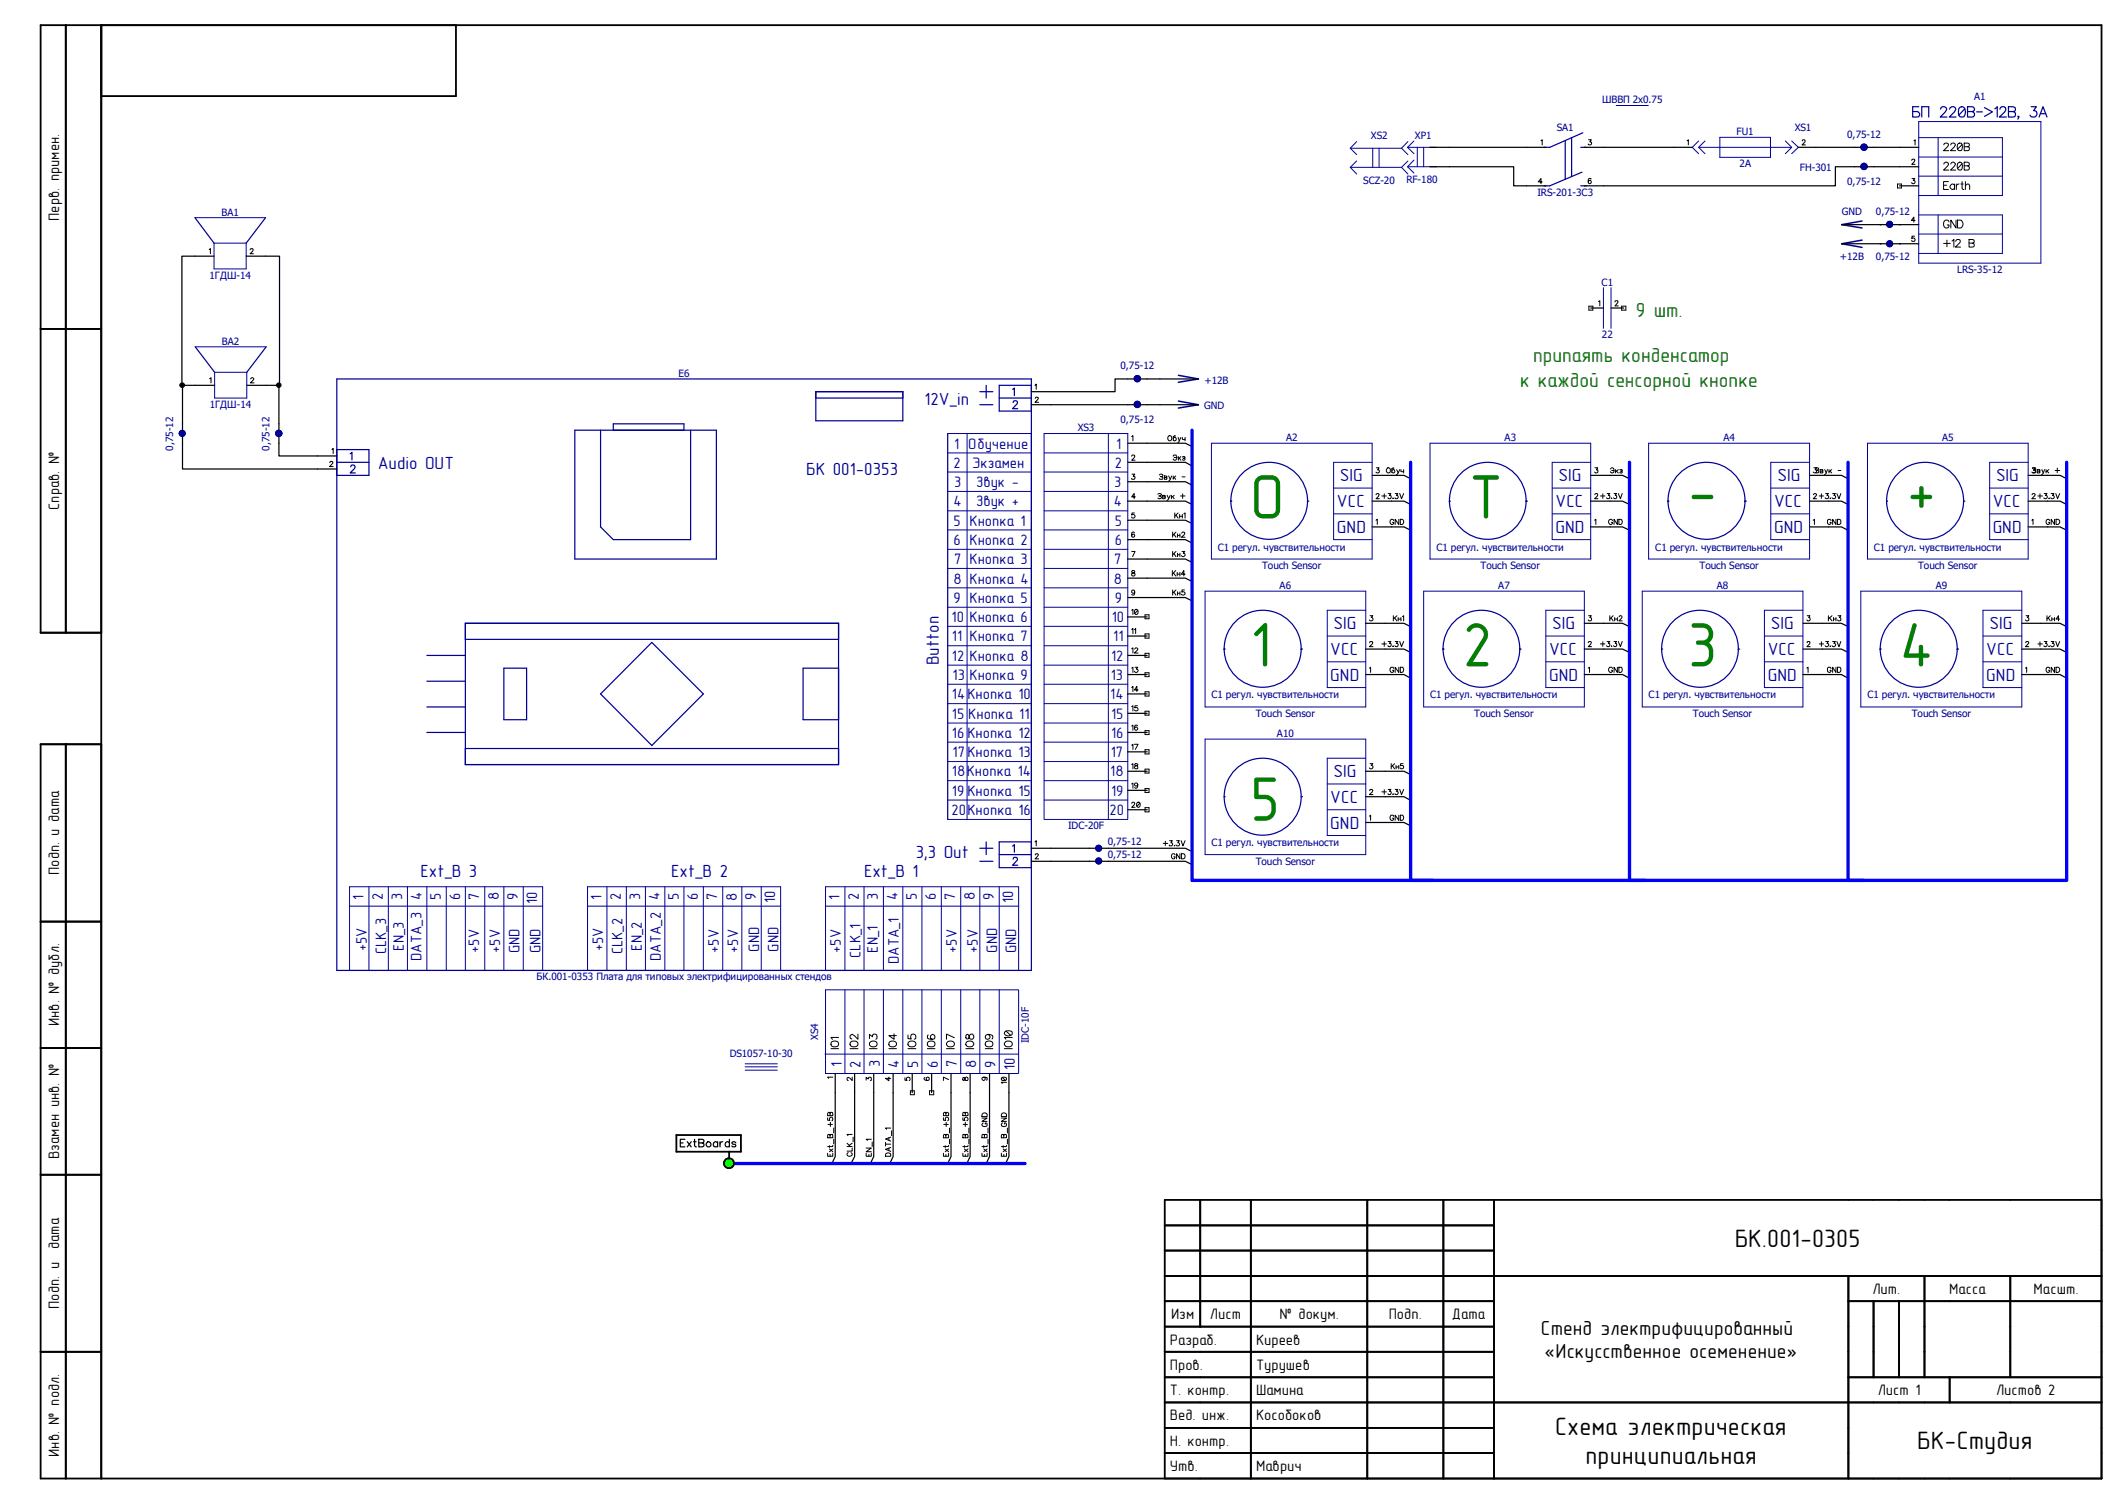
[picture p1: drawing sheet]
<svg xmlns="http://www.w3.org/2000/svg" width="297mm" height="210mm" viewBox="0 0 297 210" stroke-linecap="round" stroke-linejoin="round" font-family="sans-serif">
<defs><g id="words">
<g font-size="8.8" fill="#008000">
<text x="235.6" y="71.5">-</text>
<text x="266.2" y="71.5">+</text>
<text x="174.5" y="72.4">О</text>
<text x="205.1" y="72.4">Т</text>
<text x="174.5" y="93">1</text>
<text x="204.2" y="93">2</text>
<text x="235.6" y="93">3</text>
<text x="265.2" y="93">4</text>
<text x="174.5" y="114.6">5</text>
</g>
<g font-size="3.5">
<text x="242.2" y="174.1">БК.001-0305</text>
<text x="217.2" y="200.3">Схема электрическая</text>
<text x="267.7" y="202.4">БК-Студия</text>
<text x="221.4" y="204.4">принципиальная</text>
</g>
<g font-size="2.8" fill="#008000">
<text x="228.4" y="44.2">9 шт.</text>
<text x="214.1" y="50.5">припаять конденсатор</text>
<text x="212.3" y="54.1">к каждой сенсорной кнопке</text>
</g>
<g font-size="2.8">
<text x="215.2" y="186.4">Стенд электрифицированный</text>
<text x="215.6" y="189.6">«Искусственное осеменение»</text>
</g>
<g font-size="2.5" fill="#000096">
<text x="129.1" y="56.5">12V_in</text>
<text x="52.7" y="65.5">Audio OUT</text>
<text x="112.6" y="66.3">БК 001-0353</text>
<text x="186.7" y="70.8">VCC</text>
<text x="187.1" y="67.2">SIG</text>
<text x="217.2" y="70.8">VCC</text>
<text x="217.6" y="67.2">SIG</text>
<text x="247.7" y="70.8">VCC</text>
<text x="248.2" y="67.2">SIG</text>
<text x="278.3" y="70.8">VCC</text>
<text x="278.7" y="67.2">SIG</text>
<text x="186.7" y="74.4">GND</text>
<text x="217.2" y="74.4">GND</text>
<text x="247.7" y="74.4">GND</text>
<text x="278.3" y="74.4">GND</text>
<text x="186.2" y="87.9">SIG</text>
<text x="216.7" y="87.9">SIG</text>
<text x="247.3" y="87.9">SIG</text>
<text x="277.8" y="87.9">SIG</text>
<text x="131.1" y="92.9" transform="rotate(-90 131.1 92.9)">Button</text>
<text x="185.8" y="91.5">VCC</text>
<text x="185.8" y="95.1">GND</text>
<text x="216.3" y="91.5">VCC</text>
<text x="216.3" y="95.1">GND</text>
<text x="246.8" y="91.5">VCC</text>
<text x="246.8" y="95.1">GND</text>
<text x="277.4" y="91.5">VCC</text>
<text x="277.4" y="95.1">GND</text>
<text x="185.8" y="112.1">VCC</text>
<text x="186.2" y="108.5">SIG</text>
<text x="127.9" y="119.8">3,3 Out</text>
<text x="185.8" y="115.7">GND</text>
<text x="58.7" y="122.5">Ext_B 3</text>
<text x="93.7" y="122.5">Ext_B 2</text>
<text x="120.7" y="122.5">Ext_B 1</text>
</g>
<g font-size="2.1">
<text x="8.3" y="30.8" transform="rotate(-90 8.3 30.8)">Перв. примен.</text>
<text x="8.3" y="71.2" transform="rotate(-90 8.3 71.2)">Справ. №</text>
<text x="8.3" y="122.2" transform="rotate(-90 8.3 122.2)">Подп. и дата</text>
<text x="8.3" y="143.3" transform="rotate(-90 8.3 143.3)">Инв. № дубл.</text>
<text x="8.3" y="161.8" transform="rotate(-90 8.3 161.8)">Взамен инв. №</text>
<text x="8.3" y="174.5" transform="rotate(-90 8.3 174.5)">дата</text>
<text x="8.3" y="182.8" transform="rotate(-90 8.3 182.8)">Подп. и</text>
<text x="163.5" y="184.2">Изм</text>
<text x="169" y="184.2">Лист</text>
<text x="178.7" y="184.2">№ докум.</text>
<text x="193.9" y="184.2">Подп.</text>
<text x="202.7" y="184.2">Дата</text>
<text x="261.5" y="180.7">Лит.</text>
<text x="272.2" y="180.7">Масса</text>
<text x="284" y="180.7">Масшт.</text>
<text x="163.4" y="187.7">Разраб.</text>
<text x="163.4" y="191.3">Пров.</text>
<text x="175.4" y="187.7">Киреев</text>
<text x="175.4" y="191.3">Турушев</text>
<text x="163.4" y="194.8">Т. контр.</text>
<text x="175.4" y="194.8">Шамина</text>
<text x="262.2" y="194.8">Лист 1</text>
<text x="278.7" y="194.8">Листов 2</text>
<text x="8.3" y="203.4" transform="rotate(-90 8.3 203.4)">Инв. № подл.</text>
<text x="163.4" y="198.3">Вед. инж.</text>
<text x="163.4" y="201.9">Н. контр.</text>
<text x="175.4" y="198.3">Кособоков</text>
<text x="163.4" y="205.4">Утв.</text>
<text x="175.4" y="205.4">Маврич</text>
</g>
<g font-size="2.1" fill="#000096">
<text x="133.1" y="65.3">2</text>
<text x="133.2" y="62.7">1</text>
<text x="135.2" y="62.7">Обучение</text>
<text x="135.8" y="65.3">Экзамен</text>
<text x="155.7" y="65.3">2</text>
<text x="155.9" y="62.7">1</text>
<text x="133.1" y="70.7">4</text>
<text x="133.2" y="68">3</text>
<text x="136.3" y="70.7">Звук +</text>
<text x="136.3" y="68">Звук -</text>
<text x="155.5" y="70.7">4</text>
<text x="155.6" y="68">3</text>
<text x="133.1" y="76.1">6</text>
<text x="133.1" y="73.4">5</text>
<text x="135.4" y="73.4">Кнопка 1</text>
<text x="135.4" y="76.1">Кнопка 2</text>
<text x="155.7" y="76.1">6</text>
<text x="155.7" y="73.4">5</text>
<text x="133.1" y="81.5">8</text>
<text x="133.2" y="78.8">7</text>
<text x="135.4" y="78.8">Кнопка 3</text>
<text x="135.4" y="81.5">Кнопка 4</text>
<text x="155.5" y="81.5">8</text>
<text x="155.6" y="78.8">7</text>
<text x="132.9" y="86.9">10</text>
<text x="132.9" y="89.6">11</text>
<text x="133.1" y="84.2">9</text>
<text x="135.4" y="84.2">Кнопка 5</text>
<text x="135.4" y="86.9">Кнопка 6</text>
<text x="135.4" y="89.6">Кнопка 7</text>
<text x="155.2" y="86.9">10</text>
<text x="155.4" y="89.6">11</text>
<text x="155.7" y="84.2">9</text>
<text x="132.9" y="92.2">12</text>
<text x="133" y="95">13</text>
<text x="135.4" y="92.2">Кнопка 8</text>
<text x="135.4" y="95">Кнопка 9</text>
<text x="155.1" y="95">13</text>
<text x="155.2" y="92.2">12</text>
<text x="132.9" y="97.7">14</text>
<text x="132.9" y="100.3">15</text>
<text x="135.1" y="97.7">Кнопка 10</text>
<text x="135.2" y="100.3">Кнопка 11</text>
<text x="155" y="97.7">14</text>
<text x="155.2" y="100.3">15</text>
<text x="132.9" y="103">16</text>
<text x="133" y="105.7">17</text>
<text x="135.1" y="103">Кнопка 12</text>
<text x="135.1" y="105.7">Кнопка 13</text>
<text x="155.1" y="105.7">17</text>
<text x="155.2" y="103">16</text>
<text x="132.9" y="113.8">20</text>
<text x="132.9" y="108.4">18Кнопка 14</text>
<text x="132.9" y="111.1">19</text>
<text x="135.1" y="111.1">Кнопка 15</text>
<text x="135.1" y="113.8">Кнопка 16</text>
<text x="154.9" y="113.8">20</text>
<text x="155" y="108.4">18</text>
<text x="155.2" y="111.1">19</text>
<text x="50.8" y="125.6" transform="rotate(-90 50.8 125.6)">1</text>
<text x="53.5" y="125.6" transform="rotate(-90 53.5 125.6)">2</text>
<text x="56.2" y="125.6" transform="rotate(-90 56.2 125.6)">3</text>
<text x="58.8" y="125.6" transform="rotate(-90 58.8 125.6)">4</text>
<text x="61.6" y="125.6" transform="rotate(-90 61.6 125.6)">5</text>
<text x="64.3" y="125.6" transform="rotate(-90 64.3 125.6)">6</text>
<text x="66.9" y="125.6" transform="rotate(-90 66.9 125.6)">7</text>
<text x="69.6" y="125.6" transform="rotate(-90 69.6 125.6)">8</text>
<text x="72.3" y="125.6" transform="rotate(-90 72.3 125.6)">9</text>
<text x="84" y="125.6" transform="rotate(-90 84 125.6)">1</text>
<text x="86.7" y="125.6" transform="rotate(-90 86.7 125.6)">2</text>
<text x="89.4" y="125.6" transform="rotate(-90 89.4 125.6)">3</text>
<text x="92.1" y="125.6" transform="rotate(-90 92.1 125.6)">4</text>
<text x="94.8" y="125.6" transform="rotate(-90 94.8 125.6)">5</text>
<text x="97.5" y="125.6" transform="rotate(-90 97.5 125.6)">6</text>
<text x="100.2" y="125.6" transform="rotate(-90 100.2 125.6)">7</text>
<text x="102.9" y="125.9" transform="rotate(-90 102.9 125.9)">8</text>
<text x="105.5" y="125.6" transform="rotate(-90 105.5 125.6)">9</text>
<text x="117.2" y="125.6" transform="rotate(-90 117.2 125.6)">1</text>
<text x="119.9" y="125.6" transform="rotate(-90 119.9 125.6)">2</text>
<text x="122.6" y="125.6" transform="rotate(-90 122.6 125.6)">3</text>
<text x="125.3" y="125.6" transform="rotate(-90 125.3 125.6)">4</text>
<text x="128" y="125.6" transform="rotate(-90 128 125.6)">5</text>
<text x="130.7" y="125.6" transform="rotate(-90 130.7 125.6)">6</text>
<text x="133.4" y="125.6" transform="rotate(-90 133.4 125.6)">7</text>
<text x="136.1" y="125.6" transform="rotate(-90 136.1 125.6)">8</text>
<text x="138.8" y="125.6" transform="rotate(-90 138.8 125.6)">9</text>
<text x="75" y="126.2" transform="rotate(-90 75 126.2)">10</text>
<text x="108.2" y="126.1" transform="rotate(-90 108.2 126.1)">10</text>
<text x="141.5" y="126.1" transform="rotate(-90 141.5 126.1)">10</text>
<text x="51.2" y="132.8" transform="rotate(-90 51.2 132.8)">+5V</text>
<text x="53.9" y="133.3" transform="rotate(-90 53.9 133.3)">CLK_3</text>
<text x="56.4" y="132.8" transform="rotate(-90 56.4 132.8)">EN_3</text>
<text x="58.8" y="134.2" transform="rotate(-90 58.8 134.2)">DATA_3</text>
<text x="66.9" y="133.1" transform="rotate(-90 66.9 133.1)">+5V</text>
<text x="69.8" y="133.1" transform="rotate(-90 69.8 133.1)">+5V</text>
<text x="72.6" y="133.1" transform="rotate(-90 72.6 133.1)">GND</text>
<text x="75.5" y="133.1" transform="rotate(-90 75.5 133.1)">GND</text>
<text x="84.2" y="132.8" transform="rotate(-90 84.2 132.8)">+5V</text>
<text x="86.9" y="133.3" transform="rotate(-90 86.9 133.3)">CLK_2</text>
<text x="89.6" y="132.8" transform="rotate(-90 89.6 132.8)">EN_2</text>
<text x="92.3" y="134.2" transform="rotate(-90 92.3 134.2)">DATA_2</text>
<text x="100.4" y="133.1" transform="rotate(-90 100.4 133.1)">+5V</text>
<text x="103.1" y="133.1" transform="rotate(-90 103.1 133.1)">+5V</text>
<text x="106" y="132.9" transform="rotate(-90 106 132.9)">GND</text>
<text x="108.7" y="132.9" transform="rotate(-90 108.7 132.9)">GND</text>
<text x="117.4" y="133.1" transform="rotate(-90 117.4 133.1)">+5V</text>
<text x="120.1" y="133.8" transform="rotate(-90 120.1 133.8)">CLK_1</text>
<text x="122.6" y="133" transform="rotate(-90 122.6 133)">EN_1</text>
<text x="125.5" y="134.6" transform="rotate(-90 125.5 134.6)">DATA_1</text>
<text x="133.6" y="133.1" transform="rotate(-90 133.6 133.1)">+5V</text>
<text x="136.5" y="133.1" transform="rotate(-90 136.5 133.1)">+5V</text>
<text x="139.2" y="133" transform="rotate(-90 139.2 133)">GND</text>
<text x="141.9" y="133.1" transform="rotate(-90 141.9 133.1)">GND</text>
<text x="117.6" y="149" transform="rotate(-90 117.6 149)">1</text>
<text x="120.1" y="149.1" transform="rotate(-90 120.1 149.1)">2</text>
<text x="122.9" y="149" transform="rotate(-90 122.9 149)">3</text>
<text x="125.5" y="149.1" transform="rotate(-90 125.5 149.1)">4</text>
<text x="128.2" y="149.1" transform="rotate(-90 128.2 149.1)">5</text>
<text x="130.9" y="149.1" transform="rotate(-90 130.9 149.1)">6</text>
<text x="133.6" y="149" transform="rotate(-90 133.6 149)">7</text>
<text x="136.3" y="149.1" transform="rotate(-90 136.3 149.1)">8</text>
<text x="139" y="149.1" transform="rotate(-90 139 149.1)">9</text>
<text x="141.7" y="149.4" transform="rotate(-90 141.7 149.4)">10</text>
</g>
<g font-size="1.4" fill="#000096">
<text x="223.7" y="14.4">ШВВП 2x0.75</text>
<text x="275.7" y="14">A1</text>
<text x="191.4" y="19.5">XS2</text>
<text x="197.6" y="19.4">XP1</text>
<text x="217.4" y="18.2">SA1</text>
<text x="242.5" y="18.9">FU1</text>
<text x="242.9" y="23.4">2А</text>
<text x="250.6" y="18.3">XS1</text>
<text x="251.3" y="23.9">FH-301</text>
<text x="257.9" y="19.2">0,75-12</text>
<text x="190.4" y="25.7">SCZ-20</text>
<text x="196.4" y="25.6">RF-180</text>
<text x="214.7" y="27.3">IRS-201-3C3</text>
<text x="257.2" y="30">GND</text>
<text x="257.9" y="25.8">0,75-12</text>
<text x="262" y="30">0,75-12</text>
<text x="30.9" y="30.1">BA1</text>
<text x="29.3" y="38.9">1ГДШ-14</text>
<text x="223.6" y="39.9">C1</text>
<text x="256.9" y="36.3">+12В</text>
<text x="262" y="36.3">0,75-12</text>
<text x="273.3" y="38.1">LRS-35-12</text>
<text x="223.7" y="47.2">22</text>
<text x="31" y="48.1">BA2</text>
<text x="94.7" y="52.6">E6</text>
<text x="156.5" y="51.6">0,75-12</text>
<text x="168.2" y="53.6">+12В</text>
<text x="29.3" y="57">1ГДШ-14</text>
<text x="156.5" y="59">0,75-12</text>
<text x="168.1" y="57.1">GND</text>
<text x="24.2" y="62.9" transform="rotate(-90 24.2 62.9)">0,75-12</text>
<text x="37.6" y="62.9" transform="rotate(-90 37.6 62.9)">0,75-12</text>
<text x="150.5" y="60.2">XS3</text>
<text x="179.6" y="61.6">A2</text>
<text x="210.1" y="61.6">A3</text>
<text x="240.7" y="61.6">A4</text>
<text x="271.2" y="61.6">A5</text>
<text x="170.1" y="76.9">C1 регул. чувствительности</text>
<text x="200.6" y="76.9">C1 регул. чувствительности</text>
<text x="231.1" y="76.9">C1 регул. чувствительности</text>
<text x="261.7" y="76.9">C1 регул. чувствительности</text>
<text x="176.2" y="79.5">Touch Sensor</text>
<text x="178.7" y="82.3">A6</text>
<text x="206.8" y="79.5">Touch Sensor</text>
<text x="209.2" y="82.3">A7</text>
<text x="237.3" y="79.5">Touch Sensor</text>
<text x="239.7" y="82.3">A8</text>
<text x="267.8" y="79.5">Touch Sensor</text>
<text x="270.3" y="82.3">A9</text>
<text x="169.2" y="97.5">C1 регул. чувствительности</text>
<text x="175.3" y="100.1">Touch Sensor</text>
<text x="199.7" y="97.5">C1 регул. чувствительности</text>
<text x="205.9" y="100.1">Touch Sensor</text>
<text x="230.2" y="97.5">C1 регул. чувствительности</text>
<text x="236.4" y="100.1">Touch Sensor</text>
<text x="260.8" y="97.5">C1 регул. чувствительности</text>
<text x="267" y="100.1">Touch Sensor</text>
<text x="178.3" y="102.9">A10</text>
<text x="149.1" y="115.8">IDC-20F</text>
<text x="154.7" y="118">0,75-12</text>
<text x="154.7" y="119.8">0,75-12</text>
<text x="169.2" y="118.2">C1 регул. чувствительности</text>
<text x="175.3" y="120.7">Touch Sensor</text>
<text x="74.9" y="136.9">БК.001-0353 Плата для типовых электрифицированных стендов</text>
<text x="101.9" y="147.6">DS1057-10-30</text>
<text x="114.3" y="145.2" transform="rotate(-90 114.3 145.2)">XS4</text>
<text x="143.7" y="145.7" transform="rotate(-90 143.7 145.7)">IDC-10F</text>
</g>
</g></defs>
<path d="M0 0h297v210h-297z" fill="none" stroke="#fff" stroke-width=".14"/>
<g fill="none" stroke="#000" stroke-width=".14">
<path d="M215.2 19.6l.1-.1v.7M221.8 19.5h.4l-.2 .3 .2 .1a.25 .25 0 0 1-.1 .3 .25 .25 0 0 1-.3-.1M235.6 19.6l.2-.1v.7M251.7 19.7l.1-.2 .3 .1v.2l-.5 .4h.5M267.3 19.6l.1-.1v.7M274.3 20l.7 .1-.1 .3-.2 .1h.2l.1 .2-.1 .3h-.6zM29.2 34.8l.2-.1v.7M34.9 34.9a.21 .21 0 0 1 .3-.2 .21 .21 0 0 1 .1 .2l-.4 .5h.5M215.3 25.4h-.5l.4-.5v.8M222.2 25v-.1h-.2a.42 .42 0 0 0 0 .8 .24 .24 0 0 0 .2-.4 .24 .24 0 0 0-.4 0v.1M265 25.7h.5v.5h-.5zM267 22.4a.21 .21 0 0 1 .2-.2 .21 .21 0 0 1 .2 .2l-.4 .5h.4"/>
<path d="M267 24.9h.4l-.2 .3a.23 .23 0 0 1 .2 .2 .23 .23 0 0 1-.2 .2 .23 .23 0 0 1-.2-.1M267.3 33h-.3v.3a.27 .27 0 0 1 .3 0 .27 .27 0 0 1 0 .4 .27 .27 0 0 1-.3 0v-.1M267.4 30.8h-.5l.4-.5v.7M271.4 25.9h.4M271.4 34h.9M271.4 20.2l.1-.1 .2-.1 .3 .1v.3l-.6 .6h.7M271.4 22.9l.3-.3h.2l.1 .2 .1 .2-.7 .7h.7M271.9 33.5v1M272.1 25.4h-.7v1.1h.7M272.2 31a.39 .39 0 0 0-.5-.3 .39 .39 0 0 0-.3 .5v.2a.38 .38 0 0 0 .4 .4 .38 .38 0 0 0 .4-.4h-.3M272.4 20.2l.1-.1 .1-.1h.2l.2 .2-.1 .3-.5 .5h.7M272.4 22.9l.2-.3h.2l.2 .4-.6 .7h.7"/>
<path d="M272.6 33.7l.2-.3v1.1M272.9 25.7v.8M272.9 25.9a.35 .35 0 0 0-.5-.1 .35 .35 0 0 0 0 .5 .35 .35 0 0 0 .5 0M273.1 33.7l.2-.3 .4 .1v.4l-.7 .6h.8M273.1 30.7v1.1l-.7-1.1v1.1M273.2 25.7v.8M273.3 30.7h.4a.58 .58 0 0 1 .4 .6 .58 .58 0 0 1-.4 .5h-.4zM273.5 20a.35 .35 0 0 1 .5 .2v.2a.45 .45 0 0 1-.4 .6 .64 .64 0 0 1-.1-1zM273.5 22.7l.1-.1a.61 .61 0 0 1 .4 .6 .61 .61 0 0 1-.3 .5h-.1a.64 .64 0 0 1-.1-1zM273.6 25.7a.36 .36 0 0 0-.4 .3M273.8 25.7h.4M274 25.4v.8l.1 .3h.1"/>
<path d="M274 20.2l-.7 .6M274 22.9l-.7 .6M274.3 22.6l.6 .1 .1 .3-.3 .2 .3 .2a.3 .3 0 0 1-.3 .3h-.4zM274.3 20.5h.4M274.3 23.2h.4M274.4 25.9l.3-.2h.2l.1 .2v.6M274.4 25.4v1.1M275 33.4l.6 .1v.4l-.2 .1h.2l.1 .2-.1 .3h-.6zM275 34h.4M29.3 52.9l.2-.2v.8M35 52.9l.1-.2 .3 .2v.1l-.4 .5h.5M144.5 53.8l.2-.2v.8"/>
<path d="M144.6 55.6l.1-.1 .3 .1-.5 .6h.5M221.9 42.8h.5v.5h-.5zM223.2 42.1l.2-.1v.7M225.5 42.2a.22 .22 0 0 1 .2-.2 .22 .22 0 0 1 .2 .2l-.4 .5h.5M226.4 42.8h.6v.5h-.6zM46.1 64.6l.1-.2 .3 .2-.5 .6h.5M46.4 62.8l.1-.2v.7M158 61l.2-.2v.8M158 63.7a.21 .21 0 0 1 .3-.2 .21 .21 0 0 1 .2 .3l-.5 .5h.5M158 77h.5l-.3 .7M158.1 79.7l-.1 .2a.43 .43 0 0 1 .5 .4 .25 .25 0 0 1-.4 .1 .25 .25 0 0 1-.1-.3l.5-.2-.2-.2zM158.1 66.2h.4l-.3 .3h.2a.24 .24 0 0 1 0 .4 .24 .24 0 0 1-.4-.1"/>
<path d="M158.4 71.6h-.3l-.1 .3a.26 .26 0 0 1 .4 0 .26 .26 0 0 1 0 .3 .26 .26 0 0 1-.4 0M158.4 74.4l-.2-.1a.4 .4 0 0 0-.2 .4 .4 .4 0 0 0 .2 .3l.2-.1v-.2l-.2-.1-.2 .1v.1M158.5 69.4h-.5l.4-.5v.7M161.7 69l.1-.1 .4 .1-.1 .2-.3 .1 .4 .1v.2h-.2h-.3M161.9 66.3l.2-.1 .2 .1 .1 .1-.1 .1M162.2 66.5h-.1l.3 .2-.1 .2-.4-.1M162.3 69.4h.3M162.3 69.2h.4v.1l-.1 .1 .1 .1v.1h-.4zM162.6 66.5h.3v.1l-.1 .1h.1v.2h-.3zM162.6 66.7h.2M163 69.2l.2 .4-.3 .3M163.2 60.9l.1-.1a.36 .36 0 0 1 .3 .4 .36 .36 0 0 1-.3 .4l-.2-.3z"/>
<path d="M163.2 66.5l.2 .4-.2 .3M163.4 69.2l-.2 .4M163.6 69.2v.4M163.6 66.5l-.2 .4M163.7 79.7v.7M163.7 69.3l.3 .3M163.7 74.3v.7M163.7 77v.7M163.8 66.5v.4M163.8 63.7a.26 .26 0 0 1 .3-.2 .26 .26 0 0 1 .2 .3 .31 .31 0 0 1-.1 .4 .31 .31 0 0 1-.4-.1M163.9 74.6l.3 .4M163.9 77.3l.3 .4"/>
<path d="M164 63.9h.3M164 66.7l.2 .2M164 69.2l-.4 .3M164 60.9h.1M164 71.6v.7M164.1 60.9l-.3 .1v.5a.23 .23 0 0 0 .4 0 .23 .23 0 0 0 0-.3 .23 .23 0 0 0-.3 0l-.1 .1M164.2 66.5l-.4 .3M164.2 79.7l-.5 .5M164.2 71.9l.3 .4M164.2 74.3l-.5 .5M164.2 77l-.5 .5M164.4 79.9v.5"/>
<path d="M164.4 74.5v.5M164.4 77.3v.4M164.4 74.8h.4M164.4 77.5h.4M164.5 61.1l.2 .5-.2 .2M164.5 71.6l-.5 .5M164.5 63.8v.5M164.7 64l.2 .3M164.7 71.8v.5M164.7 72.1h.4M164.8 74.5v.5M164.8 77.3v.4"/>
<path d="M164.8 79.9v.5M164.8 69.3h.7M164.9 61.1l-.2 .5M164.9 63.8l-.4 .3M165 74.5l.1-.2 .3 .1v.3l-.4 .3h.5M165.1 77h.3l-.2 .3a.25 .25 0 0 1 .2 .4 .25 .25 0 0 1-.4-.1M165.1 66.6h.4M165.1 61.1l.1 .3 .3-.1M165.1 71.8v.5M165.1 63.8h.3v.2h-.2l.3 .1-.1 .2-.3-.1M165.1 69v.6M165.3 71.8l.2-.2v.7"/>
<path d="M165.5 61.1v.5M192.2 72.6l.1-.1v.7M192.2 69.1a.21 .21 0 0 1 .2-.2 .21 .21 0 0 1 .2 .2l-.4 .5h.4M192.2 65.3h.4l-.2 .3h.1a.25 .25 0 0 1 0 .4 .25 .25 0 0 1-.3-.1M193 69.3h.6M193.3 69v.6M193.6 65.5a.26 .26 0 0 1 .3-.2 .26 .26 0 0 1 .2 .3v.2a.28 .28 0 0 1-.2 .2 .28 .28 0 0 1-.3-.2zM193.8 68.9h.4l-.2 .3a.24 .24 0 0 1 .2 .3 .24 .24 0 0 1-.4 0M194.5 69.6h.1zM194.5 65.4h.1M194.6 72.7a.26 .26 0 0 0-.3-.2 .26 .26 0 0 0-.2 .3 .31 .31 0 0 0 .1 .4 .31 .31 0 0 0 .4-.1v-.2h-.2M194.6 65.4h-.2v.6a.24 .24 0 0 0 .4-.1 .24 .24 0 0 0-.3-.3l-.1 .2"/>
<path d="M194.8 68.9h.4l-.2 .3a.24 .24 0 0 1 .2 .3 .24 .24 0 0 1-.4 0M195 65.6l.2 .4-.2 .3M195.3 72.5v.7l-.5-.7v.7M195.5 68.9l.2 .7 .3-.7M195.5 65.6l-.3 .4M195.5 72.5a.38 .38 0 0 1 .5 .4 .38 .38 0 0 1-.5 .3zM195.6 65.6l.1 .3 .3-.1M196 65.6v.4M222.7 72.6l.1-.1v.7M222.7 65.3h.4l-.2 .3h.2a.26 .26 0 0 1 0 .4 .26 .26 0 0 1-.4-.1M222.7 69.1l.1-.2 .3 .1v.2l-.4 .4h.4M223.5 69.3h.6"/>
<path d="M223.8 69v.6M224.4 68.9h.4l-.2 .3a.26 .26 0 0 1 .2 .4 .26 .26 0 0 1-.5-.1M224.9 65.5a.26 .26 0 0 1 .3-.2 .26 .26 0 0 1 .2 .3v.2a.26 .26 0 0 1-.2 .2 .26 .26 0 0 1-.3-.1M225 69.6h.1M225 65.7h.4M225.2 72.7a.32 .32 0 0 0-.5-.1 .32 .32 0 0 0 0 .5 .32 .32 0 0 0 .5 0v-.2h-.2M225.4 68.9h.3l-.1 .3a.24 .24 0 0 1 .1 .4 .24 .24 0 0 1-.4-.1M225.6 65.6v.4M225.7 65.8l.3 .2M225.8 72.5v.7l-.4-.7v.7M226 68.9l.3 .7 .2-.7M226 65.6l-.4 .3"/>
<path d="M226.1 72.5h.2a.4 .4 0 0 1 .2 .4 .4 .4 0 0 1-.2 .3h-.2zM226.2 65.6h.3v.1l-.2 .1 .2 .1v.1h-.3M253.2 72.6l.2-.1v.7M253.2 69.1v-.1a.22 .22 0 0 1 .3-.1 .22 .22 0 0 1 .2 .2l-.5 .5h.5M253.3 65.3h.4l-.3 .3a.21 .21 0 0 1 .3 .2 .21 .21 0 0 1-.2 .2l-.3-.1M253.5 65.4l.2-.1 .2 .1 .1 .2-.3 .1 .3 .1-.1 .2h-.4M254 69.3h.6M254.2 65.6h.3l.1 .1-.2 .1 .2 .1-.1 .1h-.3zM254.2 65.8h.2M254.3 69v.6M254.8 65.6l.2 .4-.2 .3M254.9 68.9h.4l-.2 .3a.26 .26 0 0 1 .2 .4 .26 .26 0 0 1-.5-.1"/>
<path d="M255.2 65.6l-.2 .4M255.4 65.6v.4M255.5 65.8l.3 .2M255.6 69.6h.1M255.7 72.7a.26 .26 0 0 0-.3-.2 .26 .26 0 0 0-.2 .3v.1a.26 .26 0 0 0 .2 .3 .26 .26 0 0 0 .3-.3h-.2M255.8 65.6l-.4 .3M255.9 68.9h.4l-.2 .3a.26 .26 0 0 1 .2 .4 .26 .26 0 0 1-.5-.1M256.4 72.5v.7l-.5-.7v.7M256.5 68.9l.3 .7 .2-.7M256.6 72.5h.2a.4 .4 0 0 1 .3 .4 .4 .4 0 0 1-.3 .3h-.2zM256.7 65.7h.3M283.7 72.6l.2-.1v.7"/>
<path d="M283.8 69.1l.1-.2 .3 .1-.5 .6h.5M283.8 65.4l.2-.1 .2 .1 .1 .2-.3 .1 .3 .1-.1 .2h-.4M283.8 65.3h.4l-.2 .3h.1a.26 .26 0 0 1 0 .4 .26 .26 0 0 1-.4-.1M284.5 65.6h.3l.1 .1-.2 .1 .2 .1-.1 .1h-.3zM284.5 65.8h.2M284.6 69.3h.6M284.9 69v.6M285.1 65.6l.2 .4-.2 .3M285.5 68.9h.3l-.2 .3a.24 .24 0 0 1 .2 .3 .24 .24 0 0 1-.4 0M285.5 65.6l-.2 .4M285.7 65.6v.4M285.8 65.8l.3 .2"/>
<path d="M286.1 65.6l-.4 .3M286.1 69.6h.1M286.2 72.7a.26 .26 0 0 0-.3-.2 .26 .26 0 0 0-.2 .3v.1a.26 .26 0 0 0 .3 .3 .26 .26 0 0 0 .2-.3h-.2M286.4 68.9h.4l-.2 .3a.26 .26 0 0 1 .2 .4 .26 .26 0 0 1-.5-.1M286.9 72.5v.7l-.5-.7v.7M287 65.7h.6M287.1 68.9l.2 .7 .3-.7M287.1 72.5h.3a.38 .38 0 0 1 .2 .4 .38 .38 0 0 1-.2 .3h-.3zM287.3 65.4v.6M158 85.2l.2-.1v.7M158 87.9l.2-.1v.7M158 90.6l.2-.1v.7"/>
<path d="M158 93.3l.2-.1v.7M158 96l.2-.2v.8M158 98.7l.2-.1v.7M158.4 87.9l.2-.1v.7M158.5 82.6l-.1 .1a.22 .22 0 0 1-.4 0 .22 .22 0 0 1 .2-.3 .39 .39 0 0 1 .3 .4 .39 .39 0 0 1-.3 .3l-.2-.1M158.5 90.6a.22 .22 0 0 1 .2-.1 .22 .22 0 0 1 .2 .2l-.5 .5h.5M158.5 85.2v-.1a.32 .32 0 0 1 .4 .3 .32 .32 0 0 1-.4 .4l-.1-.3zM158.5 93.2h.4l-.2 .2a.24 .24 0 0 1 .2 .3 .24 .24 0 0 1-.2 .2 .24 .24 0 0 1-.3-.2M158.8 98.6h-.3v.2a.27 .27 0 0 1 .4 .1 .27 .27 0 0 1-.1 .4 .27 .27 0 0 1-.4-.2M158.9 85.2l-.4 .5M158.9 96.4h-.5l.3-.6v.8M159.9 85.9h.5v.5h-.5z"/>
<path d="M159.9 88.5h.5v.6h-.5zM159.9 91.2h.5v.6h-.5zM159.9 93.9h.5v.6h-.5zM159.9 96.6h.5v.6h-.5zM159.9 99.3h.5v.6h-.5zM163.7 82.4v.7M163.9 80l.3 .4M163.9 82.7l.3 .4M164.2 82.4l-.5 .4M164.4 80.2h.4M164.4 82.6v.5M164.4 82.8h.4"/>
<path d="M164.8 82.6v.5M165.4 82.4h-.3l-.1 .3a.27 .27 0 0 1 .4 0 .27 .27 0 0 1 0 .4 .27 .27 0 0 1-.4-.1M165.5 80.2h-.5l.3-.5v.7M191.2 93.3l.2-.1v.7M191.3 89.7l.1-.1 .3 .1-.1 .3-.4 .3h.5M191.3 86h.4l-.2 .2a.26 .26 0 0 1 .2 .4 .26 .26 0 0 1-.5 0M193 89.9h.6M193.3 89.6v.7M193.8 89.6h.4l-.2 .2a.24 .24 0 0 1 .2 .4 .24 .24 0 0 1-.4 0M194.5 90.3h.1zM194.6 86v.7M194.6 93.3a.26 .26 0 0 0-.3-.1 .26 .26 0 0 0-.2 .2 .31 .31 0 0 0 .1 .4 .31 .31 0 0 0 .4 0v-.2h-.2"/>
<path d="M194.7 86.3l.4 .4M194.8 89.6h.4l-.2 .2a.24 .24 0 0 1 .2 .4 .24 .24 0 0 1-.4 0M195.1 86l-.5 .4M195.2 86.2v.5M195.2 86.4h.4M195.3 93.2v.7l-.5-.7v.7M195.5 89.6l.2 .7 .3-.7M195.5 93.2a.38 .38 0 0 1 .5 .3 .38 .38 0 0 1-.5 .4zM195.6 86.2v.5M195.8 86.1l.2-.1v.7M221.8 93.3l.2-.1v.7M221.8 89.7a.21 .21 0 0 1 .2-.1 .21 .21 0 0 1 .2 .2l-.4 .5h.4"/>
<path d="M221.8 86h.4l-.2 .2a.24 .24 0 0 1 .2 .4 .24 .24 0 0 1-.4 0M223.5 89.9h.6M223.8 89.6v.7M224.4 89.6h.4l-.2 .2a.25 .25 0 0 1 .2 .4 .25 .25 0 0 1-.5 0M224.8 86v.7M225 86.3l.3 .4M225 90.2v.1zM225.2 93.3a.3 .3 0 0 0-.4-.1 .3 .3 0 0 0-.2 .4 .29 .29 0 0 0 .2 .3 .29 .29 0 0 0 .4-.2v-.1h-.2M225.3 86l-.5 .4M225.4 89.6h.3l-.1 .2a.24 .24 0 0 1 .1 .4 .24 .24 0 0 1-.4 0M225.5 86.4h.3M225.5 86.2v.5"/>
<path d="M225.8 93.2v.7l-.4-.7v.7M225.8 86.2v.5M226 89.6l.3 .7 .2-.7M226.1 93.2h.2a.4 .4 0 0 1 .2 .3 .4 .4 0 0 1-.2 .4h-.2zM226.1 86.1l.1-.1 .3 .1v.1l-.4 .5h.4M252.3 93.3l.2-.1v.7M252.3 86h.4l-.1 .2a.24 .24 0 0 1 .1 .4 .24 .24 0 0 1-.4 0M252.3 89.7v-.1h.2h.2v.2l-.4 .5h.5M254 89.9h.6M254.3 89.6v.7M254.9 89.6h.4l-.2 .2a.25 .25 0 0 1 .2 .4 .25 .25 0 0 1-.5 0M255.3 86v.7"/>
<path d="M255.5 86.3l.3 .4M255.6 90.2v.1zM255.7 93.3a.26 .26 0 0 0-.3-.1 .26 .26 0 0 0-.2 .2v.2a.26 .26 0 0 0 .2 .3 .26 .26 0 0 0 .3-.3h-.2M255.8 86l-.5 .4M255.9 89.6h.4l-.2 .2a.25 .25 0 0 1 .2 .4 .25 .25 0 0 1-.5 0M256 86.4h.4M256 86.2v.5M256.4 93.2v.7l-.5-.7v.7M256.4 86.2v.5M256.5 89.6l.3 .7 .2-.7M256.6 93.2h.2a.4 .4 0 0 1 .3 .3 .4 .4 0 0 1-.3 .4h-.2zM256.7 86h.3l-.2 .2a.26 .26 0 0 1 .2 .4 .26 .26 0 0 1-.4 0"/>
<path d="M282.8 93.3l.2-.1v.7M282.9 89.7a.22 .22 0 0 1 .2-.1 .22 .22 0 0 1 .2 .2l-.5 .5h.5M282.9 86h.4l-.2 .2a.26 .26 0 0 1 .2 .4 .26 .26 0 0 1-.5 0M284.6 89.9h.6M284.9 89.6v.7M285.5 89.6h.3l-.2 .2a.24 .24 0 0 1 .2 .4 .24 .24 0 0 1-.4 0M285.8 86v.7M286 86.3l.3 .4M286.1 90.2v.1zM286.2 93.3a.26 .26 0 0 0-.3-.1 .26 .26 0 0 0-.2 .2v.2a.26 .26 0 0 0 .3 .3 .26 .26 0 0 0 .2-.3h-.2M286.3 86l-.5 .4M286.4 89.6h.4l-.2 .2a.25 .25 0 0 1 .2 .4 .25 .25 0 0 1-.5 0"/>
<path d="M286.5 86.4h.4M286.5 86.2v.5M286.9 93.2v.7l-.5-.7v.7M286.9 86.2v.5M287.1 89.6l.2 .7 .3-.7M287.1 93.2h.3a.38 .38 0 0 1 .2 .3 .38 .38 0 0 1-.2 .4h-.3zM287.6 86.4h-.5l.3-.4v.7M144.5 117.6l.2-.2v.7M144.6 119.4l.1-.2 .3 .1-.5 .6h.5M158 101.4l.2-.1v.7M158 104.1l.2-.2v.7M158 106.8l.2-.2v.8"/>
<path d="M158 109.5l.2-.2v.8M158 112.2a.21 .21 0 0 1 .3-.2 .21 .21 0 0 1 .2 .2l-.5 .5h.5M158.4 103.9h.5l-.4 .7M158.5 106.7v.2l.3 .1 .1 .1a.22 .22 0 0 1-.3 .3 .22 .22 0 0 1-.1-.3l.4-.3-.2-.2zM158.8 112.1a.32 .32 0 0 1 .4 .3 .32 .32 0 0 1-.4 .3l-.1-.3zM158.8 101.3a.34 .34 0 0 0-.4 .3 .34 .34 0 0 0 .3 .3 .22 .22 0 0 0 .1-.3 .22 .22 0 0 0-.4 .1M158.9 109.6a.22 .22 0 0 1-.4 .1 .22 .22 0 0 1 0-.4h.1a.35 .35 0 0 1 .3 .4 .35 .35 0 0 1-.4 .3v-.1M159.2 112.1l-.5 .5M159.9 102h.5v.6h-.5zM159.9 104.7h.5v.6h-.5zM159.9 107.4h.5v.5h-.5zM159.9 110.1h.5v.6h-.5z"/>
<path d="M159.9 112.8h.5v.6h-.5zM162.4 117.8h.7M162.7 117.5v.6M163.3 117.4h.4l-.2 .3a.25 .25 0 0 1 .2 .3 .25 .25 0 0 1-.4 .1v-.1M164 118.1h.1M164.1 119.4a.26 .26 0 0 0-.3-.2 .26 .26 0 0 0-.2 .3v.1a.26 .26 0 0 0 .2 .3 .26 .26 0 0 0 .3-.3h-.2M164.3 117.4h.4l-.2 .3a.25 .25 0 0 1 .2 .3 .25 .25 0 0 1-.4 .1l-.1-.1M164.8 119.2v.7l-.5-.7v.7M164.9 117.4l.3 .7 .3-.7M165 119.2h.2a.38 .38 0 0 1 .3 .4 .38 .38 0 0 1-.3 .3h-.2zM191.2 114l.2-.2v.8M191.3 110.4l.1-.2 .3 .2-.1 .2-.4 .4h.5"/>
<path d="M191.3 106.6h.4l-.2 .3a.25 .25 0 0 1 .2 .4 .25 .25 0 0 1-.5-.1M193 110.6h.6M193.3 110.3v.6M193.8 110.2h.4l-.2 .3a.24 .24 0 0 1 .2 .4 .24 .24 0 0 1-.4-.1M194.3 106.6v.8M194.4 106.9l.3 .5M194.5 110.9h.1zM194.6 114a.26 .26 0 0 0-.3-.2 .26 .26 0 0 0-.2 .3 .31 .31 0 0 0 .1 .4 .31 .31 0 0 0 .4-.1v-.1h-.2M194.7 106.6l-.4 .5M194.8 110.2h.4l-.2 .3a.24 .24 0 0 1 .2 .4 .24 .24 0 0 1-.4-.1M194.9 106.9v.5M194.9 107.1h.4"/>
<path d="M195.3 113.8v.8l-.5-.8v.8M195.3 106.9v.5M195.5 110.2l.2 .8 .3-.8M195.5 113.8a.38 .38 0 0 1 .5 .4 .38 .38 0 0 1-.5 .4zM195.9 106.6h-.3l-.1 .3a.26 .26 0 0 1 .4 0 .26 .26 0 0 1 0 .4 .26 .26 0 0 1-.4-.1M115.6 156.1v.3l.3 .1a.27 .27 0 0 1 0-.4 .27 .27 0 0 1 .4 0 .27 .27 0 0 1-.1 .4M115.6 158.5l.3-.1v.2l.1-.2h.2l.1 .5h-.7zM115.6 155.4l.2-.1 .1 .2 .2-.2 .1 .1 .1 .4h-.7zM115.6 157h.6M115.8 160v.2M115.9 155.5v.3M115.9 158.6v.3"/>
<path d="M116 156.7v.6M116 146.4h1.1M116.2 145.5a.54 .54 0 0 1 .6-.1 .54 .54 0 0 1 .3 .6 .53 .53 0 0 1-.7 .2 .53 .53 0 0 1-.3-.6zM116.3 159.9l-.1 .2h-.6M116.3 150.4h-.7l.1 .2M116.4 157.5v.7M116.4 159.1v.6M117.1 144.9h-1.1l.2 .2M118.3 159.6l.4 .5M118.7 146.4h1.1M118.9 145.5a.54 .54 0 0 1 .6-.1 .54 .54 0 0 1 .3 .6 .55 .55 0 0 1-.7 .2 .55 .55 0 0 1-.4-.6zM119 158.4h-.7l.1 .2"/>
<path d="M119 159.6l-.4 .3M119 150.4v.5l-.5-.4a.21 .21 0 0 0-.2 .1 .21 .21 0 0 0 .1 .3M119.1 158.8v.6M119.8 144.4v.7l-.7-.6a.24 .24 0 0 0-.2-.1 .24 .24 0 0 0-.2 .3v.3l.3 .1M120.9 150.8v-.3l.3 .2a.25 .25 0 0 1 .4-.3 .25 .25 0 0 1 .1 .4l-.2 .1M121.4 146.4h1.1M121.4 145v-.6l.4 .4a.33 .33 0 0 1 .4-.4 .33 .33 0 0 1 .3 .5l-.2 .2M121.6 145.5a.52 .52 0 0 1 .6-.1 .52 .52 0 0 1 .2 .6 .53 .53 0 0 1-.6 .2 .53 .53 0 0 1-.3-.6zM121.7 159.1h-.8l.2 .2M121.8 159.5v.6M123.7 159.8h.7M123.7 159.5v.5"/>
<path d="M124.1 150.4v.5l-.4-.3h.7M124.1 158.9v.3M124.1 146.4h1.1M124.2 145.5a.54 .54 0 0 1 .7-.1 .54 .54 0 0 1 .2 .6 .53 .53 0 0 1-.6 .2 .53 .53 0 0 1-.3-.6zM124.4 158.8l-.7 .2 .7 .3M124.4 157.5h-.7l.1 .2M124.5 157.9v.7M124.8 144.4v.7l-.7-.5h1.1M126.4 150.5v.3l.3 .1a.26 .26 0 0 1-.1-.4 .26 .26 0 0 1 .4 0 .26 .26 0 0 1 0 .4M126.8 146.4h1.1M126.8 144.5v.5l.5 .1a.38 .38 0 0 1-.1-.6 .38 .38 0 0 1 .6 .1 .38 .38 0 0 1-.1 .5M127 145.5a.54 .54 0 0 1 .6-.1 .54 .54 0 0 1 .2 .6 .55 .55 0 0 1-.6 .2 .55 .55 0 0 1-.4-.6z"/>
<path d="M127.1 152.3h.6v.6h-.6zM129.2 150.5h-.1a.34 .34 0 0 0 .3 .4 .34 .34 0 0 0 .4-.4l-.2-.1a.23 .23 0 0 0-.3 .2 .23 .23 0 0 0 .2 .3M129.5 146.4h1.1M129.6 144.5l-.1 .1a.35 .35 0 0 0 .2 .5h.7a.34 .34 0 0 0 .1-.6 .34 .34 0 0 0-.6 .1 .34 .34 0 0 0 .3 .5M129.6 145.5a.54 .54 0 0 1 .7-.1 .54 .54 0 0 1 .2 .6 .53 .53 0 0 1-.6 .2 .53 .53 0 0 1-.4-.6zM129.8 152.3h.6v.6h-.6zM131.7 156.1v.3l.3 .1a.27 .27 0 0 1 0-.4 .27 .27 0 0 1 .4 0 .27 .27 0 0 1-.1 .4M131.8 157h.6M131.8 158.5l.2-.1 .1 .2 .1-.2h.2l.1 .5h-.8zM131.8 155.4l.2-.1 .1 .2 .1-.2h.1l.2 .2v.3h-.8zM132 160v.2M132.1 155.5v.3"/>
<path d="M132.1 158.6v.3M132.1 156.7v.6M132.2 146.4h1.1M132.3 145.5a.54 .54 0 0 1 .7-.1 .54 .54 0 0 1 .2 .6 .59 .59 0 0 1-.6 .2 .59 .59 0 0 1-.4-.5zM132.5 159.9l-.1 .2h-.7M132.5 150.7l-.8-.3v.5M132.6 157.5v.7M132.6 159.1v.6M133.3 144.9l-1.1-.5v.7M134.5 158.5l.2-.1 .1 .2v-.2h.3l.1 .5h-.7zM134.5 156.1v.3l.2 .1a.26 .26 0 0 1 0-.4 .26 .26 0 0 1 .4 0 .26 .26 0 0 1-.1 .4M134.5 155.4l.2-.1 .1 .2 .1-.2 .2 .1 .1 .4h-.7z"/>
<path d="M134.5 150.5v.3v.1l.2-.1 .1-.3a.22 .22 0 0 1 .3 0 .22 .22 0 0 1 0 .3 .22 .22 0 0 1-.4-.1l-.1-.2zM134.5 157h.6M134.7 160v.2M134.8 155.5v.3M134.8 156.7v.6M134.8 158.6v.3M134.9 146.4h1.1M134.9 144.5a.39 .39 0 0 0 .1 .6l.3-.1v-.3a.34 .34 0 0 1 .5-.3 .38 .38 0 0 1 .2 .5 .38 .38 0 0 1-.4 .2 .49 .49 0 0 1-.3-.6l-.2-.1zM135 145.5a.56 .56 0 0 1 .6-.1 .56 .56 0 0 1 .4 .5 .58 .58 0 0 1-.7 .3 .58 .58 0 0 1-.4-.5zM135.2 159.9l-.1 .2h-.6M135.3 157.5v.7M135.3 159.1v.6"/>
<path d="M137.1 156.1h.7l-.7 .5h.7M137.2 158.5l.2-.1 .1 .2v-.2h.3v.5h-.7zM137.2 155.5l.2-.1 .4 .1v.4h-.7v-.2zM137.3 156.8a.26 .26 0 0 0-.2 .3 .26 .26 0 0 0 .3 .2h.2a.25 .25 0 0 0 .2-.2 .25 .25 0 0 0-.2-.3v.2M137.4 160v.2M137.4 150.4a.23 .23 0 0 1 .2 .3 .23 .23 0 0 1-.3 .2 .23 .23 0 0 1-.2-.3l.1-.1a.38 .38 0 0 1 .4-.1 .38 .38 0 0 1 .2 .4M137.5 158.6v.3M137.6 146.4h1M137.7 145.5a.54 .54 0 0 1 .6-.1 .54 .54 0 0 1 .3 .6 .56 .56 0 0 1-.6 .2 .56 .56 0 0 1-.4-.5zM137.8 159.9v.2h-.7M137.9 144.4a.34 .34 0 0 1 .4 .4 .34 .34 0 0 1-.5 .3 .34 .34 0 0 1-.2-.5 .64 .64 0 0 1 1 .2l-.1 .3M138 157.5v.7"/>
<path d="M138 159.1v.6M139.8 156.1h.7l-.7 .5h.7M139.9 158.5l.2-.1 .1 .2 .1-.2h.2v.5h-.7zM139.9 150.5a.36 .36 0 0 1 .4-.1 .36 .36 0 0 1 .2 .4l-.1 .1h-.4l-.2-.2zM139.9 155.5l.2-.1 .4 .1v.4h-.7zM140 150.5l.4 .4M140 156.8a.26 .26 0 0 0-.2 .3 .26 .26 0 0 0 .3 .2 .31 .31 0 0 0 .4-.1 .31 .31 0 0 0 0-.4h-.2v.2M140.1 160v.2M140.2 158.6v.3M140.3 146.4h1.1M140.3 144.1l.4-.2a.47 .47 0 0 1 .7 .4 .59 .59 0 0 1-.6 .4 .59 .59 0 0 1-.5-.5zM140.4 145.5a.54 .54 0 0 1 .7-.1 .54 .54 0 0 1 .2 .6 .59 .59 0 0 1-.6 .2 .59 .59 0 0 1-.4-.5z"/>
<path d="M140.5 144l.6 .6M140.5 159.9v.2h-.7M140.5 151.1h-.7l.2 .2M140.7 157.5v.7M140.7 159.1v.6M141.4 144.9h-1.1l.2 .2M115.6 161v.5h.7v-.5M115.8 160.4l.5 .4M115.9 161.2v.3M116.3 160.4l-.5 .4M118.3 160.1h.7M118.4 161a.26 .26 0 0 0-.1 .2 .26 .26 0 0 0 .2 .3h.2a.26 .26 0 0 0 .3-.2 .26 .26 0 0 0-.2-.3"/>
<path d="M119 160.3v.4h-.7M120.9 161v.5h.8v-.5M120.9 160.3h.8l-.8 .5h.8M121.3 161.2v.3M123.8 161h.5l.1 .5h-.7v-.3zM124.1 160.3v.4M124.4 160.2l-.7 .3 .7 .3M131.7 161v.5h.8v-.5M132 160.4l.5 .4M132.1 161.2v.3M132.5 160.4l-.5 .4M134.5 161v.5h.7v-.5"/>
<path d="M134.7 160.4l.5 .4M134.8 161.2v.3M135.2 160.4l-.5 .4M137.1 161v.5h.7v-.5M137.4 160.4l.4 .4M137.5 161.2v.3M137.8 160.4l-.4 .4M139.8 161v.5h.7v-.5M140.1 160.4l.4 .4M140.2 161.2v.3M140.5 160.4l-.4 .4"/>
</g>
<g fill="none" stroke="#000" stroke-width=".17">
<path d="M29.9 35.8h-4.5v18h4.6M34.4 35.8h4.6v18h-4.5M199.7 23.3h11.7v2.7h4.5M199.7 20.6h16.2M221.2 20.6h15.1M251.1 20.6h8.7M257.2 31.4h6.2M257.2 34h6.2M259.8 23.3h-3.5v2.7h-35.1M260.8 20.6h7.1M260.8 23.3h7.1M262.6 34h.1"/>
<path d="M262.6 31.4h.1M264.3 31.4h3.6M264.3 34h3.6M265.3 31.4h.1M265.3 34h.1M265.3 26h2.6M25.5 53.8v6.3M38.9 53.8v6.3M144 56.5h14.4M158.4 52.9h-2.7v1.8h-11.7M159.3 52.9h8M159.3 56.5h8"/>
<path d="M222.1 43h1.8M225 43h1.7M25.5 61v4.5h21.5M38.9 61v2.7h8.1M157.5 61.9h8l1 .5M157.5 64.6h8l1 .5M157.5 67.3h8l1 .4M157.5 70h8l1 .4M157.5 72.6h8l1 .5M157.5 75.4h8l1 .4M157.5 78.1h8l1 .4M191.6 73.6h4.4l1 .4"/>
<path d="M191.6 66.4h4.4l1 .4M191.6 70h4.4l1 .4M222.1 73.6h4.5l.9 .4M222.1 66.4h4.5l.9 .4M222.1 70h4.5l.9 .4M252.7 73.6h4.4l1 .4M252.7 66.4h4.4l1 .4M252.7 70h4.4l1 .4M283.2 73.6h4.5l.9 .4M283.2 66.4h4.5l.9 .4M283.2 70h4.5l.9 .4M157.5 80.7h8l1 .5"/>
<path d="M157.5 83.4h8l1 .5M157.5 94.2h2.7M157.5 86.1h2.7M157.5 88.8h2.7M157.5 91.5h2.7M157.5 96.9h2.7M157.5 99.6h2.7M190.7 94.2h5.3l1 .5M190.7 87h5.3l1 .5M190.7 90.6h5.3l1 .5M221.2 94.2h5.4l.9 .5M221.2 87h5.4l.9 .5"/>
<path d="M221.2 90.6h5.4l.9 .5M251.8 94.2h5.3l1 .5M251.8 87h5.3l1 .5M251.8 90.6h5.3l1 .5M282.3 94.2h5.4l.9 .5M282.3 87h5.4l.9 .5M282.3 90.6h5.4l.9 .5M144 118.4h9M153.9 118.4h11.6l1 .5M157.5 107.7h2.7M157.5 102.3h2.7M157.5 105h2.7"/>
<path d="M157.5 110.4h2.7M157.5 113.1h2.7M190.7 114.9h5.3l1 .4M190.7 107.7h5.3l1 .5M190.7 111.3h5.3l1 .5M144 120.3h9M153.9 120.3h11.6l1 .4M95 159.6h.4M95.6 159.1h-.6v1h.6M96 159.4l.5 .7M96.5 159.4l-.5 .7M96.9 159.4h.3"/>
<path d="M97 159.1v.8l.1 .2h.1M97.6 159.1l.7 .1v.3l-.3 .1a.28 .28 0 0 1 .3 .3 .28 .28 0 0 1-.3 .2h-.4zM97.6 159.6h.4M100.2 159.4v.7M100.2 159.6a.34 .34 0 0 0-.5 0 .34 .34 0 0 0 0 .5 .34 .34 0 0 0 .5-.1M100.5 159.4v.7M100.9 159.4a.36 .36 0 0 0-.4 .4M101.9 159.1v1M101.9 159.6a.34 .34 0 0 0-.5 0 .34 .34 0 0 0 0 .5 .34 .34 0 0 0 .5-.1M102.7 159.6l-.2-.2-.3 .1 .1 .3 .4 .1v.1l-.2 .1-.3-.1M116.6 149.9v11.6l-.4 1M119.3 149.9v11.6l-.5 1"/>
<path d="M122 149.9v11.6l-.5 1M124.7 149.9v11.6l-.5 1M127.4 149.9v2.7M130.1 149.9v2.7M132.8 149.9v11.6l-.5 1M135.5 149.9v11.6l-.5 1M138.2 149.9v11.6l-.5 1M140.9 149.9v11.6l-.5 1"/>
<circle cx="99" cy="159.8" r=".37"/>
</g>
<g fill="#000" stroke="#000" stroke-width=".14">
<circle cx="25.5" cy="53.8" r=".33"/>
<circle cx="38.9" cy="53.8" r=".32"/>
</g>
<path d="M166.5 60.1v62.8h33.6M197 64.6v58.3h32.7M227.5 64.6v58.3h32.8M258.1 64.6v58.3h30.5v-58.3M101.8 162.5h41.3" fill="none" stroke="#00f" stroke-width=".47"/>
<circle cx="101.8" cy="162.4" r=".69" fill="#0f0" stroke="#0f0" stroke-width=".25"/>
<g fill="none" stroke="#000" stroke-width=".25">
<path d="M9.2 3.5v84.8M14.1 3.5v203M63.7 3.5v9.9h-49.6M5.7 45.9h8.4M14.1 88.3h-8.4v-84.8h287.8v203h-287.8v-102.6h8.4M9.2 103.9v102.6M5.7 128.7h8.4M5.7 146.3h8.4M94.4 158.5h9.1v2.3h-9.1zM5.7 164h8.4M101.8 160.8v1M162.6 171.1h46"/>
<path d="M162.6 174.6h46M162.6 178.2h130.9M167.6 167.6v17.7M174.7 167.6v38.9M190.9 167.6v38.9M201.5 167.6v38.9M208.6 167.6v38.9M258.1 178.2v28.3M268.7 178.2v14.1M280.7 178.2v14.1M293.5 167.6h-130.9v38.9M5.7 188.8h8.4"/>
<path d="M162.6 181.7h46M162.6 185.3h46M162.6 188.8h46M162.6 192.3h46M162.6 195.8h130.9M162.6 199.4h46M258.1 181.7h35.4M258.1 192.3h35.4M261.6 181.7v10.6M265.2 181.7v10.6M272.2 192.3v3.5M162.6 202.9h46"/>
<circle cx="101.8" cy="162.4" r=".69"/>
</g>
<path d="M260 30.9l-2.8 .5 2.8 .4M260 33.5l-2.8 .5 2.8 .5M164.5 56l2.8 .5-2.8 .5M164.5 52.4l2.8 .5-2.8 .5" fill="none" stroke="#000096" stroke-width=".21"/>
<g fill="none" stroke="#000096" stroke-width=".17">
<path d="M218.6 19.7v5.4M219.5 19.2v5.4M221 18.5l-4.6 2.1h-.8M267.9 14.9h-.8v1.4h.6a.38 .38 0 0 0 .4-.2 .38 .38 0 0 0-.2-.4l-.8-.1M268.4 16.3v-1.4h.9v1.4M271 15.2a.43 .43 0 0 1 .4-.3 .43 .43 0 0 1 .4 .3l-.2 .5-.7 .6h1M272.2 15.2a.43 .43 0 0 1 .5-.3 .43 .43 0 0 1 .4 .3l-.2 .5-.7 .6h.9M273.7 15a.43 .43 0 0 1 .7 .2 1.12 1.12 0 0 1-.2 1.1 .57 .57 0 0 1-.7-.2 1.3 1.3 0 0 1 .2-1.1zM274.4 15.2l-.9 .9M274.7 15.6h.7M274.7 14.9h.7l.2 .1a.35 .35 0 0 1 0 .5l-.2 .1a.41 .41 0 0 1 .3 .3 .41 .41 0 0 1-.1 .4h-.9zM276 15.6h.8"/>
<path d="M277.1 15l1.1 .6-1.1 .7M278.6 15.2l.3-.3v1.4M279.3 15.2l.2-.3h.3a.44 .44 0 0 1 .1 .8l-.7 .6h1M280.5 15.6h.6M280.5 14.9h.6l.3 .1v.5l-.3 .1 .2 .1 .1 .2-.1 .4h-.8zM281.9 16.3h-.1v-.1l.1 .2-.1 .2M283.6 14.9h.8l-.4 .6a.46 .46 0 0 1 .4 .5 .46 .46 0 0 1-.6 .3l-.3-.2M284.7 16.3l.6-1.4 .5 1.4M284.9 15.9h.8M27.2 30.4l2.7 3.6M37.1 30.4l-2.7 3.6M220.7 20.6h.8"/>
<path d="M220.7 26h.8M220.9 24l-4.5 2h-.8M27.3 48.4l2.7 3.6M37.2 48.4l-2.7 3.6M47 52.9h97v82.6h-97zM113.9 55.6h12.2M113.9 54.7h12.2v4.1h-12.2zM136.8 54.7h1.8M136.8 56.5h1.8M137.7 53.8v1.8M139.5 55.6h4.5M141.4 54.4l.2-.2v1"/>
<path d="M141.5 56.2l.1-.2h.4l.1 .2-.1 .2-.6 .7h.7M144 53.8h-4.5v3.6h4.5M47 64.6h4.5M47 62.8h4.5v3.6h-4.5M48.9 63.4l.2-.2v1M49 65.2l.1-.3 .4 .1 .1 .2-.2 .3-.5 .5h.7M80.3 60.1h19.7v18h-19.7zM83.9 60.1v13.5l1.7 1.8h10.8v-15.3M85.6 60.1v-.9h9.9v.9M132.3 60.5v53.9M171.9 70h.1M182.6 70h.1"/>
<path d="M202.4 70h.1M213.1 70h.1M232.9 70h.1M243.7 70h.1M263.4 70h.1M274.2 70h.1M59.6 91.5h5.4M59.6 95.1h5.4M59.6 98.7h5.4M65 87h52.1v19.8h-52.1zM65 89.3h52.1M70.4 93.3h3.1v7.2h-3.1z"/>
<path d="M91 89.7l7.2 7.2-7.2 7.2-7.1-7.2zM117.1 93.3h-5v7.2h5M170.9 90.6h.1M181.7 90.6h.1M201.5 90.6h.1M212.3 90.6h.1M232 90.6h.1M242.8 90.6h.1M262.6 90.6h.1M273.3 90.6h.1M59.6 102.3h5.4M65 104.5h52.1"/>
<path d="M136.8 118.4h1.8M137.7 117.6v1.7M139.5 119.3h4.5M141.4 118.2l.2-.3v1.1M141.5 120l.1-.3 .4 .1 .1 .1-.1 .2-.6 .7h.7M144 117.6h-4.5v3.6h4.5M170.9 111.3h.1M181.7 111.3h.1M136.8 120.3h1.8"/>
<circle cx="177.2" cy="69.9" r="5.4"/>
<circle cx="207.8" cy="69.9" r="5.4"/>
<circle cx="238.3" cy="69.9" r="5.4"/>
<circle cx="268.8" cy="69.9" r="5.4"/>
<circle cx="176.3" cy="90.6" r="5.4"/>
<circle cx="206.9" cy="90.6" r="5.4"/>
<circle cx="237.4" cy="90.6" r="5.4"/>
<circle cx="267.9" cy="90.6" r="5.4"/>
<circle cx="176.3" cy="111.3" r="5.4"/>
</g>
<g fill="none" stroke="#000096" stroke-width=".14">
<path d="M189.4 19.8l-.8 .9M196.6 19.8l-.9 .9M197.4 19.7l-.8 .9M225.7 14.7h4.5M237.2 19.7l-.9 .9 .9 .9M238.1 19.7l-.9 .9 .9 .9M240.2 19.2h7v2.8h-7zM249.3 19.7l.9 .9-.9 .9M250.2 19.7l.9 .9-.9 .9M267.9 19.2h11.7v8.1h-11.7M267.9 17h17.1v19.7h-17.1zM270.6 19.2v8.1"/>
<path d="M27.2 30.4h9.9M29.9 34h4.5v3.5h-4.5zM188.6 23.4l.8 .9M188.6 23.4h7.1M188.6 20.7l.8 .9M188.6 20.7h7.1M189.4 22.5l-.8 .9M191.7 20.7v2.7M192.6 20.7v2.7M195.7 23.4l.9 .9M195.7 20.7l.9 .9M196.6 20.6h4"/>
<path d="M196.6 23.3h4M196.6 23.3l.8 .9M196.6 20.6l.8 .9M196.6 22.5l-.9 .9M197.4 22.4l-.8 .9M197.9 20.6v2.7M198.8 20.6v2.7M237.3 20.6h12.8M259.8 20.6h1M259.8 23.3h1M263.4 31.4h.9M263.4 34h.9"/>
<path d="M267.9 21.9h11.7M267.9 30h11.7v5.4h-11.7M267.9 32.7h11.7M267.9 24.6h11.7M270.6 30v5.4M27.3 48.4h9.9M30 52h4.5v3.6h-4.5zM158.4 52.9h.9M158.4 56.5h.9M223.9 40.2v5.6M225 40.2v5.6M25 60.5h.9"/>
<path d="M38.5 60.5h.9M132.3 63.2h11.7M132.3 60.5h11.7v53.8M132.3 68.6h11.7M132.3 71.3h11.7M132.3 65.9h11.7M132.3 74h11.7M132.3 76.7h11.7M132.3 79.4h11.7M135 60.5v53.8M145.8 63.2h11.7M145.8 68.6h11.7"/>
<path d="M145.8 71.3h11.7M145.8 65.9h11.7M145.8 74h11.7M145.8 76.7h11.7M145.8 79.4h11.7M154.8 60.5v53.8M169.2 61.9h22.4v16.2h-22.4zM186.2 68.2h5.4M186.2 71.8h5.4M191.6 64.6h-5.4v10.8h5.4M199.7 61.9h22.4v16.2h-22.4zM216.7 68.2h5.4"/>
<path d="M216.7 71.8h5.4M222.1 64.6h-5.4v10.8h5.4M230.2 61.9h22.5v16.2h-22.5zM247.3 68.2h5.4M247.3 71.8h5.4M252.7 64.6h-5.4v10.8h5.4M260.8 61.9h22.4v16.2h-22.4zM277.8 68.2h5.4M277.8 71.8h5.4M283.2 64.6h-5.4v10.8h5.4M132.3 82.1h11.7M132.3 84.8h11.7"/>
<path d="M132.3 87.5h11.7M132.3 90.2h11.7M132.3 92.9h11.7M132.3 95.5h11.7M132.3 98.3h11.7M145.8 82.1h11.7M145.8 84.8h11.7M145.8 87.5h11.7M145.8 90.2h11.7M145.8 92.9h11.7M145.8 95.5h11.7M145.8 98.3h11.7"/>
<path d="M168.3 82.5h22.4v16.2h-22.4zM185.3 88.8h5.4M185.3 92.4h5.4M190.7 85.2h-5.4v10.8h5.4M198.8 82.5h22.4v16.2h-22.4zM215.9 88.8h5.3M215.9 92.4h5.3M221.2 85.2h-5.3v10.8h5.3M229.3 82.5h22.5v16.2h-22.5zM246.4 88.8h5.4M246.4 92.4h5.4M251.8 85.2h-5.4v10.8h5.4"/>
<path d="M259.8 82.5h22.5v16.2h-22.5zM276.9 88.8h5.4M276.9 92.4h5.4M282.3 85.2h-5.4v10.8h5.4M132.3 106.3h11.7M132.3 111.7h11.7M132.3 114.4h11.7M132.3 109h11.7M132.3 101h11.7M132.3 103.6h11.7M145.8 114.3v-53.8h11.7v53.8M145.8 106.3h11.7"/>
<path d="M145.8 111.7h11.7M145.8 114.4h11.7M145.8 109h11.7M145.8 101h11.7M145.8 103.6h11.7M153 118.4h.9M168.3 103.2h22.4v16.1h-22.4zM185.3 109.5h5.4M185.3 113.1h5.4M190.7 105.9h-5.4v10.8h5.4M48.8 123.8h27v11.7h-27zM48.8 126.5h27"/>
<path d="M51.5 123.8v11.7M54.2 123.8v11.7M56.9 123.8v11.7M59.6 123.8v11.7M62.3 123.8v11.7M65 123.8v11.7M67.7 123.8v11.7M70.4 123.8v11.7M73.1 123.8v11.7M82 123.8h27v11.7h-27zM82 126.5h27M84.8 123.8v11.7"/>
<path d="M87.5 123.8v11.7M90.1 123.8v11.7M92.8 123.8v11.7M95.5 123.8v11.7M98.2 123.8v11.7M100.9 123.8v11.7M103.6 123.8v11.7M106.3 123.8v11.7M115.3 123.8h26.9v11.7h-26.9zM115.3 126.5h26.9M118 123.8v11.7M118 138.2v11.7"/>
<path d="M120.6 123.8v11.7M120.6 138.2v11.7M123.4 123.8v11.7M123.4 138.2v11.7M126.1 123.8v11.7M126.1 138.2v11.7M128.7 123.8v11.7M128.7 138.2v11.7M131.4 123.8v11.7M131.4 138.2v11.7M134.2 123.8v11.7M134.2 138.2v11.7"/>
<path d="M136.8 123.8v11.7M136.8 138.2v11.7M139.5 123.8v11.7M139.5 138.2v11.7M142.2 138.2h-26.9v11.7h26.9M142.2 138.2v11.7M153 120.3h.9M104.1 149h4.4M104.1 149.4h4.4M104.1 148.5h4.4M115.2 147.2h27"/>
</g>
<g fill="#000096" stroke="#000096" stroke-width=".14">
<circle cx="260.3" cy="20.6" r=".44"/>
<circle cx="260.3" cy="23.2" r=".44"/>
<circle cx="263.9" cy="31.3" r=".42"/>
<circle cx="263.9" cy="34" r=".42"/>
<circle cx="158.8" cy="52.9" r=".44"/>
<circle cx="158.8" cy="56.5" r=".44"/>
<circle cx="153.4" cy="118.4" r=".42"/>
<circle cx="153.4" cy="120.2" r=".42"/>
<circle cx="25.4" cy="60.5" r=".42"/>
<circle cx="38.9" cy="60.5" r=".44"/>
</g>
<use href="#words"/>
</svg>
